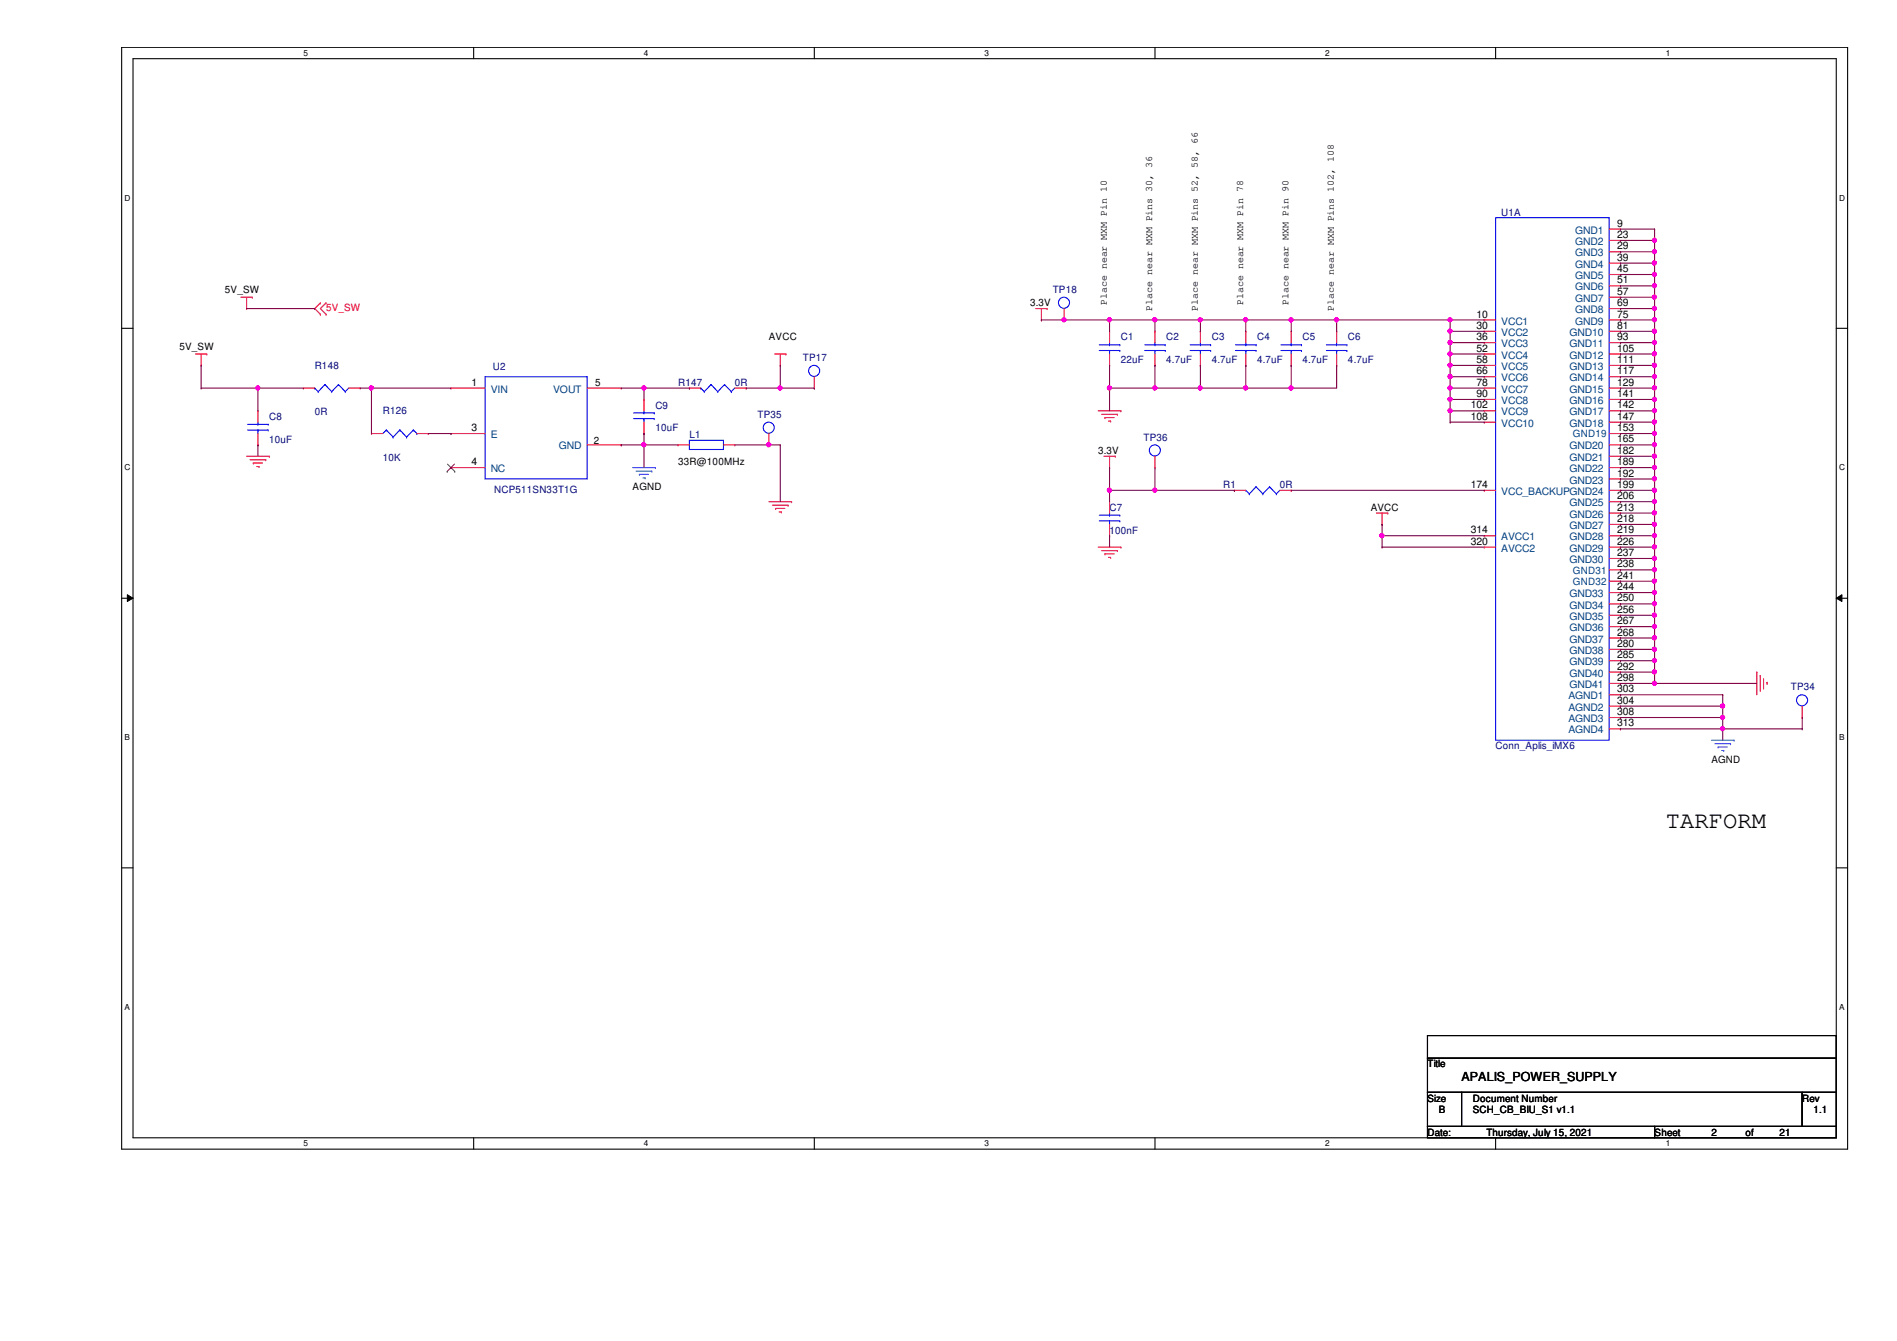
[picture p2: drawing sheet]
<svg xmlns="http://www.w3.org/2000/svg" width="297mm" height="210mm" viewBox="0 0 297 210" stroke-linecap="round" stroke-linejoin="round" font-family="sans-serif">
<defs><g id="words">
<text font-size="3.7" x="260.9" y="129.5">TARFORM</text>
<text font-size="1.9" x="228.9" y="169.2">APALIS_POWER_SUPPLY</text>
<g font-size="1.6" fill="#000080">
<text x="235.1" y="33.7">U1A</text>
<text x="164.8" y="45.8">TP18</text>
<text x="175.5" y="53.3">C1</text>
<text x="182.6" y="53.3">C2</text>
<text x="189.7" y="53.3">C3</text>
<text x="196.8" y="53.3">C4</text>
<text x="204" y="53.3">C5</text>
<text x="211.1" y="53.3">C6</text>
<text x="49.3" y="57.7">R148</text>
<text x="77.2" y="57.9">U2</text>
<text x="125.7" y="56.5">TP17</text>
<text x="175.5" y="56.9">22uF</text>
<text x="182.6" y="56.9">4.7uF</text>
<text x="189.7" y="56.9">4.7uF</text>
<text x="196.8" y="56.9">4.7uF</text>
<text x="204" y="56.9">4.7uF</text>
<text x="211.1" y="56.9">4.7uF</text>
<text x="42.2" y="65.7">C8</text>
<text x="49.3" y="65">0R</text>
<text x="59.9" y="64.9">R126</text>
<text x="102.6" y="64">C9</text>
<text x="106.2" y="60.4">R147</text>
<text x="115.1" y="60.4">0R</text>
<text x="118.6" y="65.4">TP35</text>
<text x="42.2" y="69.3">10uF</text>
<text x="102.6" y="67.5">10uF</text>
<text x="107.9" y="68.6">L1</text>
<text x="179.1" y="69">TP36</text>
<text x="59.9" y="72.1">10K</text>
<text x="77.4" y="77.1">NCP511SN33T1G</text>
<text x="191.5" y="76.4">R1</text>
<text x="200.4" y="76.4">0R</text>
<text x="173.7" y="80">C7</text>
<text x="173.7" y="83.5">100nF</text>
<text x="280.4" y="108.1">TP34</text>
<text x="234.2" y="117.3">Conn_Aplis_iMX6</text>
</g>
<g font-size="1.6">
<text x="253.2" y="35.5">9</text>
<text x="253.2" y="37.3">23</text>
<text x="253.2" y="39">29</text>
<text x="253.2" y="40.8">39</text>
<text x="35.2" y="45.8">5V_SW</text>
<text x="161.3" y="48">3.3V</text>
<text x="173.3" y="47.8" transform="rotate(-90 173.3 47.8)">Place near MXM Pin 10</text>
<text x="194.6" y="47.8" transform="rotate(-90 194.6 47.8)">Place near MXM Pin 78</text>
<text x="201.8" y="47.8" transform="rotate(-90 201.8 47.8)">Place near MXM Pin 90</text>
<text x="253.2" y="42.6">45</text>
<text x="253.2" y="44.4">51</text>
<text x="253.2" y="46.1">57</text>
<text x="253.2" y="47.9">69</text>
<text x="120.4" y="53.3">AVCC</text>
<text x="180.4" y="48.6" transform="rotate(-90 180.4 48.6)">Place near MXM Pins 30, 36</text>
<text x="187.5" y="48.6" transform="rotate(-90 187.5 48.6)">Place near MXM Pins 52, 58, 66</text>
<text x="208.9" y="48.6" transform="rotate(-90 208.9 48.6)">Place near MXM Pins 102, 108</text>
<text x="231.2" y="49.7">10</text>
<text x="231.2" y="51.5">30</text>
<text x="231.2" y="53.3">36</text>
<text x="253.2" y="49.7">75</text>
<text x="253.2" y="51.5">81</text>
<text x="253.2" y="53.3">93</text>
<text x="28.1" y="54.7">5V_SW</text>
<text x="231.2" y="55">52</text>
<text x="231.2" y="56.8">58</text>
<text x="231.2" y="58.6">66</text>
<text x="253.2" y="55">105</text>
<text x="253.2" y="56.8">111</text>
<text x="253.2" y="58.6">117</text>
<text x="73.8" y="60.4">1</text>
<text x="93.2" y="60.4">5</text>
<text x="230.3" y="63.9">102</text>
<text x="230.3" y="65.7">108</text>
<text x="231.2" y="60.4">78</text>
<text x="231.2" y="62.1">90</text>
<text x="253.2" y="60.4">129</text>
<text x="253.2" y="62.1">141</text>
<text x="253.2" y="63.9">142</text>
<text x="253.2" y="65.7">147</text>
<text x="73.8" y="67.5">3</text>
<text x="93" y="69.5">2</text>
<text x="172" y="71.1">3.3V</text>
<text x="253.2" y="67.5">153</text>
<text x="253.2" y="69.3">165</text>
<text x="253.2" y="71">182</text>
<text x="73.8" y="72.8">4</text>
<text x="99.1" y="76.7">AGND</text>
<text x="106.2" y="72.9">33R@100MHz</text>
<text x="230.3" y="76.4">174</text>
<text x="253.2" y="72.8">189</text>
<text x="253.2" y="74.6">192</text>
<text x="253.2" y="76.4">199</text>
<text x="214.6" y="80">AVCC</text>
<text x="230.3" y="83.5">314</text>
<text x="253.2" y="78.1">206</text>
<text x="253.2" y="79.9">213</text>
<text x="253.2" y="81.7">218</text>
<text x="253.2" y="83.5">219</text>
<text x="230.3" y="85.3">320</text>
<text x="253.2" y="85.3">226</text>
<text x="253.2" y="87">237</text>
<text x="253.2" y="88.8">238</text>
<text x="253.2" y="90.6">241</text>
<text x="253.2" y="92.4">244</text>
<text x="253.2" y="94.1">250</text>
<text x="253.2" y="95.9">256</text>
<text x="253.2" y="97.7">267</text>
<text x="253.2" y="99.5">268</text>
<text x="253.2" y="101.3">280</text>
<text x="253.2" y="103">285</text>
<text x="253.2" y="104.8">292</text>
<text x="253.2" y="106.6">298</text>
<text x="253.2" y="108.4">303</text>
<text x="253.2" y="110.2">304</text>
<text x="253.2" y="111.9">308</text>
<text x="253.2" y="113.7">313</text>
<text x="268" y="119.4">AGND</text>
<text x="223.5" y="167.1">Title</text>
<text x="223.5" y="172.4">Size</text>
<text x="230.6" y="172.4">Document Number</text>
<text x="282.2" y="172.4">Rev</text>
<text x="223.5" y="177.8">Date:</text>
<text x="225.3" y="174.2">B</text>
<text x="230.6" y="174.2">SCH_CB_BIU_S1 v1.1</text>
<text x="232.7" y="177.8">Thursday, July 15, 2021</text>
<text x="259.1" y="177.8">Sheet</text>
<text x="268" y="177.8">2</text>
<text x="273.3" y="177.8">of</text>
<text x="278.6" y="177.8">21</text>
<text x="284" y="174.2">1.1</text>
</g>
<g font-size="1.6" fill="#004080">
<text x="246.6" y="36.6">GND1</text>
<text x="246.6" y="38.4">GND2</text>
<text x="246.6" y="40.1">GND3</text>
<text x="246.6" y="41.9">GND4</text>
<text x="246.6" y="43.7">GND5</text>
<text x="246.6" y="45.5">GND6</text>
<text x="246.6" y="47.2">GND7</text>
<text x="235.1" y="50.8">VCC1</text>
<text x="235.1" y="52.6">VCC2</text>
<text x="245.7" y="52.6">GND10</text>
<text x="246.6" y="49">GND8</text>
<text x="246.6" y="50.8">GND9</text>
<text x="235.1" y="54.4">VCC3</text>
<text x="235.1" y="56.1">VCC4</text>
<text x="235.1" y="57.9">VCC5</text>
<text x="235.1" y="59.7">VCC6</text>
<text x="245.7" y="54.4">GND11</text>
<text x="245.7" y="56.1">GND12</text>
<text x="245.7" y="57.9">GND13</text>
<text x="245.7" y="59.7">GND14</text>
<text x="76.8" y="61.5">VIN</text>
<text x="86.6" y="61.5">VOUT</text>
<text x="235.1" y="61.5">VCC7</text>
<text x="235.1" y="63.2">VCC8</text>
<text x="235.1" y="65">VCC9</text>
<text x="245.7" y="61.5">GND15</text>
<text x="245.7" y="63.2">GND16</text>
<text x="245.7" y="65">GND17</text>
<text x="76.8" y="68.6">E</text>
<text x="87.5" y="70.4">GND</text>
<text x="235.1" y="66.8">VCC10</text>
<text x="245.7" y="66.8">GND18</text>
<text x="245.7" y="70.4">GND20</text>
<text x="246.3" y="68.4">GND19</text>
<text x="76.8" y="73.9">NC</text>
<text x="235.1" y="77.5">VCC_BACKUPGND24</text>
<text x="245.7" y="72.1">GND21</text>
<text x="245.7" y="73.9">GND22</text>
<text x="245.7" y="75.7">GND23</text>
<text x="245.7" y="79.2">GND25</text>
<text x="245.7" y="81">GND26</text>
<text x="245.7" y="82.8">GND27</text>
<text x="235.1" y="84.6">AVCC1</text>
<text x="235.1" y="86.4">AVCC2</text>
<text x="245.7" y="84.6">GND28</text>
<text x="245.7" y="86.4">GND29</text>
<text x="245.7" y="88.1">GND30</text>
<text x="246.3" y="89.9">GND31</text>
<text x="245.7" y="93.5">GND33</text>
<text x="245.7" y="95.2">GND34</text>
<text x="246.3" y="91.5">GND32</text>
<text x="245.7" y="97">GND35</text>
<text x="245.7" y="98.8">GND36</text>
<text x="245.7" y="100.6">GND37</text>
<text x="245.7" y="102.4">GND38</text>
<text x="245.7" y="104.1">GND39</text>
<text x="245.7" y="105.9">GND40</text>
<text x="245.7" y="107.7">GND41</text>
<text x="245.6" y="109.5">AGND1</text>
<text x="245.6" y="111.3">AGND2</text>
<text x="245.6" y="113">AGND3</text>
<text x="245.6" y="114.8">AGND4</text>
</g>
<text font-size="1.6" fill="#f00" x="51.1" y="48.7">5V_SW</text>
<g font-size="1.3">
<text x="47.5" y="8.7">5</text>
<text x="100.8" y="8.7">4</text>
<text x="154.2" y="8.7">3</text>
<text x="207.5" y="8.7">2</text>
<text x="260.9" y="8.7">1</text>
<text x="19.5" y="31.4">D</text>
<text x="288" y="31.4">D</text>
<text x="19.5" y="73.6">C</text>
<text x="288" y="73.6">C</text>
<text x="19.5" y="115.9">B</text>
<text x="288" y="115.9">B</text>
<text x="19.5" y="158.1">A</text>
<text x="288" y="158.1">A</text>
<text x="47.5" y="179.4">5</text>
<text x="100.8" y="179.4">4</text>
<text x="154.2" y="179.4">3</text>
<text x="207.5" y="179.4">2</text>
<text x="260.9" y="179.4">1</text>
</g>
</g></defs>
<path d="M19.1 7.4h270.2v172.5h-270.2zM20.8 9.2h266.7v168.9h-266.7z" fill="none" stroke="#000" stroke-width=".17"/>
<g fill="#fff">
<path d="M47.5 7.6h.7v1.4h-.7z"/>
<path d="M47.5 178.3h.7v1.4h-.7z"/>
</g>
<path d="M74.2 7.4v1.8M74.2 178.1v1.8" fill="none" stroke="#000" stroke-width=".17"/>
<g fill="#fff">
<path d="M100.8 7.6h.7v1.4h-.7z"/>
<path d="M100.8 178.3h.7v1.4h-.7z"/>
</g>
<path d="M127.5 7.4v1.8M127.5 178.1v1.8" fill="none" stroke="#000" stroke-width=".17"/>
<g fill="#fff">
<path d="M154.2 7.6h.7v1.4h-.7z"/>
<path d="M154.2 178.3h.7v1.4h-.7z"/>
</g>
<path d="M180.8 7.4v1.8M180.8 178.1v1.8" fill="none" stroke="#000" stroke-width=".17"/>
<g fill="#fff">
<path d="M207.5 7.6h.7v1.4h-.7z"/>
<path d="M207.5 178.3h.7v1.4h-.7z"/>
</g>
<path d="M234.2 7.4v1.8M234.2 178.1v1.8" fill="none" stroke="#000" stroke-width=".17"/>
<g fill="#fff">
<path d="M260.9 7.6h.6v1.4h-.6z"/>
<path d="M260.9 178.3h.6v1.4h-.6z"/>
<path d="M19.5 30.3h.9v1.4h-.9z"/>
<path d="M288 30.3h.9v1.4h-.9z"/>
<path d="M19.5 72.5h.9v1.4h-.9z"/>
<path d="M288 72.5h.9v1.4h-.9z"/>
</g>
<path d="M19.1 51.4h1.7M287.5 51.4h1.8" fill="none" stroke="#000" stroke-width=".17"/>
<g fill="#fff">
<path d="M19.5 114.7h.8v1.4h-.8z"/>
<path d="M288 114.7h.8v1.4h-.8z"/>
</g>
<path d="M19.1 93.6h1.7M287.5 93.6h1.8" fill="none" stroke="#000" stroke-width=".17"/>
<path d="M19.9 93.1l.9 .5-.9 .5zM287.5 93.6l.9-.5v1z" fill="#000"/>
<path d="M19.9 93.1l.9 .5-.9 .5zM287.5 93.6l.9-.5v1z" fill="none" stroke="#000" stroke-width=".16"/>
<g fill="#fff">
<path d="M19.5 156.9h.8v1.4h-.8z"/>
<path d="M288 156.9h.8v1.4h-.8z"/>
</g>
<path d="M19.1 135.8h1.7M287.5 135.8h1.8M223.5 162.1h64v3.6h-64zM223.5 165.6h64v5.4h-64zM223.5 171h5.4v5.3h-5.4zM223.5 176.3h35.6v1.8h-35.6zM228.9 171h53.3v5.3h-53.3zM259.1 176.3h28.4v1.8h-28.4zM282.2 171h5.3v5.3h-5.3z" fill="none" stroke="#000" stroke-width=".17"/>
<g fill="none" stroke="#f00" stroke-width=".17">
<path d="M252 35.9h1.7M252 37.6h1.7M252 39.4h1.7M253.7 35.9h.1M253.7 37.6h.1M253.7 39.4h.1M30.6 55.4h1.8M31.5 57.2h.1M31.5 55.4v1.8M32.4 55.4h.1M37.7 46.5h1.8M38.6 48.3h.1"/>
<path d="M38.6 46.5v1.8M39.5 46.5h.1M50.2 47.4h.1M50.2 49.2h.1M50.2 47.4l-.9 .9 .9 .9M51.1 49.2h.1M51.1 47.4h.1M51.1 47.4l-.9 .9 .9 .9M121.3 55.4h1.8M122.2 57.2h.1M122.2 55.4v1.8M123.1 55.4h.1"/>
<path d="M127.5 59v1.7M162.2 48.3h1.8M163.1 50.1h.1M163.1 48.3v1.8M164 48.3h.1M166.6 50.1h.1M166.6 48.3v1.8M173.7 51.9h.1M173.7 57.2h.1M173.7 51.9v1.7M173.7 55.4v1.8M180.8 51.9h.1"/>
<path d="M180.8 57.2h.1M180.8 51.9v1.7M180.8 55.4v1.8M188 51.9h.1M188 57.2h.1M188 51.9v1.7M188 55.4v1.8M195.1 51.9h.1M195.1 57.2h.1M195.1 51.9v1.7M195.1 55.4v1.8M202.2 51.9h.1"/>
<path d="M202.2 57.2h.1M202.2 51.9v1.7M202.2 55.4v1.8M209.3 51.9h.1M209.3 57.2h.1M209.3 51.9v1.7M209.3 55.4v1.8M232.4 50.1h.1M232.4 51.9h.1M232.4 53.6h.1M232.4 55.4h.1M232.4 57.2h.1"/>
<path d="M232.4 59h.1M232.4 55.4h1.8M232.4 50.1h1.8M232.4 51.9h1.8M232.4 53.6h1.8M232.4 57.2h1.8M232.4 59h1.8M252 48.3h1.7M252 55.4h1.7M252 46.5h1.7M252 50.1h1.7M252 51.9h1.7"/>
<path d="M252 53.6h1.7M252 57.2h1.7M252 59h1.7M252 41.2h1.7M252 43h1.7M252 44.7h1.7M253.7 41.2h.1M253.7 43h.1M253.7 44.7h.1M253.7 46.5h.1M253.7 48.3h.1M253.7 50.1h.1"/>
<path d="M253.7 51.9h.1M253.7 53.6h.1M253.7 55.4h.1M253.7 57.2h.1M253.7 59h.1M38.6 71.4h3.6M39.2 72h2.4M39.7 72.5h.1M39.7 72.5h1.4M40.2 73h.4M40.4 64.3h.1M40.4 69.6h.1"/>
<path d="M40.4 64.3v1.8M40.4 67.9v1.7M40.6 73h.1M41.6 72h.1M42.2 71.4h.1M47.5 60.7h.1M47.5 60.7h1.8M54.6 60.7h1.8M56.4 60.7h.1M58.2 67.9h.1M58.2 67.9h1.7M65.3 67.9h1.8"/>
<path d="M67.1 67.9h.1M70.6 60.7h.1M70.6 67.9h.1M70.6 73.2h.1M70.6 60.7h5.3M70.6 67.9h5.3M70.6 73.2h5.3M91.9 60.7h5.4M91.9 69.6h5.4M97.3 60.7h.1M97.3 69.6h.1M100.8 62.5h.1"/>
<path d="M100.8 67.9h.1M100.8 62.5v1.8M100.8 66.1v1.8M106.2 69.6h.1M106.2 69.6h1.8M108 60.7h.1M108 60.7h1.7M113.3 69.6h1.8M115.1 69.6h.1M115.1 60.7h1.7M116.8 60.7h.1M120.4 69.6h.1"/>
<path d="M120.4 78.5h3.6M120.4 67.9v1.7M120.9 79.1h2.5M121.5 79.6h.1M121.5 79.6h1.4M123.4 79.1h.1M124 78.5h.1M127.5 60.7h.1M172 64.3h3.5M172.5 64.9h2.5M172.8 71.4h1.8M173 65.4h.1"/>
<path d="M173 65.4h1.5M173.6 65.9h.3M173.7 73.2h.1M173.7 78.5h.1M173.7 71.4v1.8M173.7 78.5v1.8M173.9 65.9h.1M174.6 71.4h.1M175 64.9h.1M175.5 64.3h.1M180.8 73.2h.1M180.8 71.4v1.8"/>
<path d="M193.3 76.7h.1M193.3 76.7h1.8M200.4 76.7h1.8M202.2 76.7h.1M232.4 60.7h.1M232.4 62.5h.1M232.4 64.3h.1M232.4 66.1h.1M232.4 76.7h.1M232.4 64.3h1.8M232.4 60.7h1.8M232.4 62.5h1.8"/>
<path d="M232.4 66.1h1.8M232.4 76.7h1.8M252 64.3h1.7M252 71.4h1.7M252 78.5h1.7M252 60.7h1.7M252 67.9h1.7M252 73.2h1.7M252 69.6h1.7M252 62.5h1.7M252 66.1h1.7M252 76.7h1.7"/>
<path d="M252 75h1.7M253.7 60.7h.1M253.7 62.5h.1M253.7 64.3h.1M253.7 66.1h.1M253.7 67.9h.1M253.7 69.6h.1M253.7 71.4h.1M253.7 73.2h.1M253.7 75h.1M253.7 76.7h.1M253.7 78.5h.1"/>
<path d="M122 80.1h.3M122.3 80.1h.1M172 85.6h3.5M172.5 86.2h2.5M173 86.7h.1M173 86.7h1.5M173.6 87.2h.3M173.7 83.9h.1M173.7 82.1v1.8M173.9 87.2h.1M175 86.2h.1M175.5 85.6h.1"/>
<path d="M215.5 80.3h1.8M216.4 82.1h.1M216.4 80.3v1.8M217.3 80.3h.1M232.4 83.9h.1M232.4 85.6h.1M232.4 85.6h1.8M232.4 83.9h1.8M252 80.3h1.7M252 85.6h1.7M252 83.9h1.7M252 82.1h1.7"/>
<path d="M252 87.4h1.7M252 89.2h1.7M252 91h1.7M252 92.8h1.7M252 94.5h1.7M252 96.3h1.7M252 98.1h1.7M252 99.9h1.7M253.7 80.3h.1M253.7 82.1h.1M253.7 83.9h.1M253.7 85.6h.1"/>
<path d="M253.7 87.4h.1M253.7 89.2h.1M253.7 91h.1M253.7 92.8h.1M253.7 94.5h.1M253.7 96.3h.1M253.7 98.1h.1M253.7 99.9h.1M252 101.6h1.7M252 103.4h1.7M252 105.2h1.7M252 107h1.7"/>
<path d="M252 108.8h1.7M252 110.5h1.7M252 112.3h1.7M252 114.1h1.7M253.7 101.6h.1M253.7 103.4h.1M253.7 105.2h.1M253.7 107h.1M253.7 108.8h.1M253.7 110.5h.1M253.7 112.3h.1M253.7 114.1h.1"/>
<path d="M275.1 105.2h.1M275.1 105.2v3.6M275.6 105.7h.1M275.6 105.7v2.5M276.1 107.7h.1M276.1 106.3v1.4M276.7 106.8h.1M276.7 106.8v.3M282.2 112.3h.1M282.2 110.5v1.8"/>
</g>
<g fill="none" stroke="#0080ff" stroke-width=".17">
<path d="M99.1 73.2h3.5M99.6 73.7h2.5M100.1 74.3h.1M100.1 74.3h1.5M100.7 74.8h.3M101 74.8h.1M102.1 73.7h.1M102.6 73.2h.1M268 115.9h3.5M268.5 116.4h2.5M269 116.9h.1M269 116.9h1.5"/>
<path d="M269.6 117.5h.3M269.9 117.5h.1M271 116.4h.1M271.5 115.9h.1"/>
</g>
<g fill="none" stroke="#00f" stroke-width=".17">
<path d="M234.2 34.1h17.8v81.8h-17.8zM75.9 59h16v16h-16zM172.1 54.9h3.2M172.1 54h3.2M173.7 54h.1M173.7 54.9h.1M173.7 53.6v.4M173.7 54.9v.5M175.3 54.9h.1M175.3 54h.1M179.2 54.9h3.3M179.2 54h3.3"/>
<path d="M180.8 54h.1M180.8 54.9h.1M180.8 53.6v.4M180.8 54.9v.5M182.5 54.9h.1M182.5 54h.1M186.4 54.9h3.2M186.4 54h3.2M188 54h.1M188 54.9h.1M188 53.6v.4M188 54.9v.5"/>
<path d="M189.6 54.9h.1M189.6 54h.1M193.5 54.9h3.2M193.5 54h3.2M195.1 54h.1M195.1 54.9h.1M195.1 53.6v.4M195.1 54.9v.5M196.7 54.9h.1M196.7 54h.1M200.6 54.9h3.2M200.6 54h3.2"/>
<path d="M202.2 54h.1M202.2 54.9h.1M202.2 53.6v.4M202.2 54.9v.5M203.8 54.9h.1M203.8 54h.1M207.7 54.9h3.2M207.7 54h3.2M209.3 54h.1M209.3 54.9h.1M209.3 53.6v.4M209.3 54.9v.5"/>
<path d="M210.9 54.9h.1M210.9 54h.1M38.8 67.3h3.2M38.8 66.4h3.2M40.4 66.4h.1M40.4 67.3h.1M40.4 66.1v.3M40.4 67.3v.6M42 67.3h.1M42 66.4h.1M49.3 60.7h.1M49.3 60.7l.5 .6"/>
<path d="M49.8 61.3h.1M50.9 60.2h.1M50.9 60.2l1 1.1M50.9 60.2l-1.1 1.1M51.9 61.3h.1M53 60.2h.1M53 60.2l1.1 1.1M53 60.2l-1.1 1.1M54.1 61.3h.1M54.6 60.7l-.5 .6M60.5 67.3h.1M60.5 67.3l-.6 .6"/>
<path d="M60.5 67.3l1.1 1.1M61.6 68.4h.1M62.6 67.3h.1M62.6 67.3l-1 1.1M62.6 67.3l1.1 1.1M63.7 68.4h.1M64.7 67.3h.1M64.7 67.3l-1 1.1M64.7 67.3l.6 .6M65.3 67.9h.1M99.2 65.5h3.2M99.2 64.6h3.2"/>
<path d="M100.8 64.6h.1M100.8 65.5h.1M100.8 64.3v.3M100.8 65.5v.6M102.4 65.5h.1M102.4 64.6h.1M108 68.9h5.3v1.5h-5.3zM109.7 60.7h.1M109.7 60.7l.6 .6M110.3 61.3h.1M111.3 60.2h.1M111.3 60.2l1.1 1.1"/>
<path d="M111.3 60.2l-1 1.1M112.4 61.3h.1M113.5 60.2h.1M113.5 60.2l1 1.1M113.5 60.2l-1.1 1.1M114.5 61.3h.1M115.1 60.7l-.6 .6M195.1 76.7h.1M195.1 76.7l.5 .6M195.6 77.3h.1M196.7 76.2h.1M196.7 76.2l1 1.1"/>
<path d="M196.7 76.2l-1.1 1.1M197.7 77.3h.1M198.8 76.2h.1M198.8 76.2l1.1 1.1M198.8 76.2l-1.1 1.1M199.9 77.3h.1M200.4 76.7l-.5 .6M172.1 81.5h3.2M172.1 80.6h3.2M173.7 80.6h.1M173.7 81.5h.1M173.7 80.3v.3"/>
<path d="M173.7 81.5v.6M175.3 81.5h.1M175.3 80.6h.1"/>
<circle cx="127.5" cy="58.1" r=".87"/>
<circle cx="166.6" cy="47.4" r=".87"/>
<circle cx="120.4" cy="66.9" r=".87"/>
<circle cx="180.8" cy="70.5" r=".87"/>
<circle cx="282.2" cy="109.6" r=".87"/>
</g>
<path d="M70 73.8h.1M70.1 72.6l1.1 1.2M71.2 72.6l-1.2 1.2M71.2 73.8h.1" fill="none" stroke="#804000" stroke-width=".16"/>
<path d="M163.1 50.1h.1M163.1 50.1h3.5" fill="none" stroke="#800040" stroke-width=".17"/>
<circle cx="166.6" cy="50.1" r=".32" fill="#f0f"/>
<circle cx="166.6" cy="50.1" r=".32" fill="none" stroke="#f0f" stroke-width=".17"/>
<path d="M173.7 50.1h.1M173.7 50.1v1.8M173.7 50.1h7.1" fill="none" stroke="#800040" stroke-width=".17"/>
<circle cx="180.8" cy="50.1" r=".32" fill="#f0f"/>
<circle cx="180.8" cy="50.1" r=".32" fill="none" stroke="#f0f" stroke-width=".17"/>
<circle cx="173.7" cy="50.1" r=".32" fill="#f0f"/>
<circle cx="173.7" cy="50.1" r=".32" fill="none" stroke="#f0f" stroke-width=".17"/>
<path d="M180.8 50.1h.1M180.8 50.1v1.8M180.8 50.1h14.3M188 50.1h.1M188 50.1v1.8" fill="none" stroke="#800040" stroke-width=".17"/>
<circle cx="195" cy="50.1" r=".32" fill="#f0f"/>
<circle cx="195" cy="50.1" r=".32" fill="none" stroke="#f0f" stroke-width=".17"/>
<circle cx="187.9" cy="50.1" r=".32" fill="#f0f"/>
<circle cx="187.9" cy="50.1" r=".32" fill="none" stroke="#f0f" stroke-width=".17"/>
<path d="M195.1 50.1h.1M195.1 50.1v1.8M195.1 50.1h14.2M202.2 50.1h.1M202.2 50.1v1.8" fill="none" stroke="#800040" stroke-width=".17"/>
<circle cx="202.2" cy="50.1" r=".32" fill="#f0f"/>
<circle cx="202.2" cy="50.1" r=".32" fill="none" stroke="#f0f" stroke-width=".17"/>
<path d="M209.3 50.1h.1M209.3 50.1v1.8M209.3 50.1h17.8" fill="none" stroke="#800040" stroke-width=".17"/>
<circle cx="227.1" cy="50.1" r=".32" fill="#f0f"/>
<circle cx="227.1" cy="50.1" r=".32" fill="none" stroke="#f0f" stroke-width=".17"/>
<circle cx="209.3" cy="50.1" r=".32" fill="#f0f"/>
<circle cx="209.3" cy="50.1" r=".32" fill="none" stroke="#f0f" stroke-width=".17"/>
<path d="M173.7 57.2h.1M173.7 57.2v3.5" fill="none" stroke="#800040" stroke-width=".17"/>
<circle cx="173.7" cy="60.7" r=".32" fill="#f0f"/>
<circle cx="173.7" cy="60.7" r=".32" fill="none" stroke="#f0f" stroke-width=".17"/>
<path d="M195.1 57.2h.1M195.1 57.2v3.5M202.2 57.2h.1M202.2 57.2v3.5M209.3 57.2h.1M209.3 57.2v3.5h-14.2M173.7 60.7h.1M173.7 60.7h7.1M195.1 60.7h.1M202.2 60.7h.1" fill="none" stroke="#800040" stroke-width=".17"/>
<circle cx="202.2" cy="60.7" r=".32" fill="#f0f"/>
<circle cx="202.2" cy="60.7" r=".32" fill="none" stroke="#f0f" stroke-width=".17"/>
<path d="M188 57.2h.1M188 57.2v3.5M188 60.7h.1M188 60.7h7.1" fill="none" stroke="#800040" stroke-width=".17"/>
<circle cx="195" cy="60.7" r=".32" fill="#f0f"/>
<circle cx="195" cy="60.7" r=".32" fill="none" stroke="#f0f" stroke-width=".17"/>
<circle cx="187.9" cy="60.7" r=".32" fill="#f0f"/>
<circle cx="187.9" cy="60.7" r=".32" fill="none" stroke="#f0f" stroke-width=".17"/>
<path d="M180.8 57.2h.1M180.8 57.2v3.5M180.8 60.7h.1M180.8 60.7h7.2" fill="none" stroke="#800040" stroke-width=".17"/>
<circle cx="180.8" cy="60.7" r=".32" fill="#f0f"/>
<circle cx="180.8" cy="60.7" r=".32" fill="none" stroke="#f0f" stroke-width=".17"/>
<path d="M227.1 50.1h.1M227.1 51.9h.1M227.1 50.1v3.5M227.1 50.1h5.3M227.1 51.9h5.3M173.7 60.7h.1M173.7 60.7v3.6M227.1 66.1h.1M227.1 66.1h5.3" fill="none" stroke="#800040" stroke-width=".17"/>
<circle cx="227.1" cy="53.6" r=".32" fill="#f0f"/>
<circle cx="227.1" cy="53.6" r=".32" fill="none" stroke="#f0f" stroke-width=".17"/>
<circle cx="227.1" cy="51.8" r=".32" fill="#f0f"/>
<circle cx="227.1" cy="51.8" r=".32" fill="none" stroke="#f0f" stroke-width=".17"/>
<path d="M227.1 53.6h.1M227.1 55.4h.1M227.1 53.6h5.3M227.1 53.6v1.8M227.1 55.4h5.3" fill="none" stroke="#800040" stroke-width=".17"/>
<circle cx="227.1" cy="55.4" r=".32" fill="#f0f"/>
<circle cx="227.1" cy="55.4" r=".32" fill="none" stroke="#f0f" stroke-width=".17"/>
<path d="M227.1 55.4h.1M227.1 57.2h.1M227.1 55.4v3.6M227.1 57.2h5.3" fill="none" stroke="#800040" stroke-width=".17"/>
<circle cx="227.1" cy="58.9" r=".32" fill="#f0f"/>
<circle cx="227.1" cy="58.9" r=".32" fill="none" stroke="#f0f" stroke-width=".17"/>
<circle cx="227.1" cy="57.2" r=".32" fill="#f0f"/>
<circle cx="227.1" cy="57.2" r=".32" fill="none" stroke="#f0f" stroke-width=".17"/>
<path d="M227.1 59h.1M227.1 59h5.3M227.1 59v3.5M227.1 60.7h.1M227.1 60.7h5.3" fill="none" stroke="#800040" stroke-width=".17"/>
<circle cx="227.1" cy="60.7" r=".32" fill="#f0f"/>
<circle cx="227.1" cy="60.7" r=".32" fill="none" stroke="#f0f" stroke-width=".17"/>
<path d="M227.1 62.5h.1M227.1 62.5h5.3M227.1 62.5v1.8" fill="none" stroke="#800040" stroke-width=".17"/>
<circle cx="227.1" cy="62.5" r=".32" fill="#f0f"/>
<circle cx="227.1" cy="62.5" r=".32" fill="none" stroke="#f0f" stroke-width=".17"/>
<path d="M227.1 64.3h.1M227.1 64.3h5.3M227.1 64.3v1.8" fill="none" stroke="#800040" stroke-width=".17"/>
<circle cx="227.1" cy="64.3" r=".32" fill="#f0f"/>
<circle cx="227.1" cy="64.3" r=".32" fill="none" stroke="#f0f" stroke-width=".17"/>
<path d="M216.4 85.6h.1M216.4 82.1h.1M216.4 83.9h.1M216.4 85.6h16M216.4 82.1v1.8M216.4 83.9h16" fill="none" stroke="#800040" stroke-width=".17"/>
<circle cx="216.4" cy="83.8" r=".32" fill="#f0f"/>
<circle cx="216.4" cy="83.8" r=".32" fill="none" stroke="#f0f" stroke-width=".17"/>
<path d="M216.4 83.9h.1M216.4 83.9v1.7M253.7 108.8h.1M253.7 110.5h.1M253.7 108.8h16M269.7 108.8h.1M269.7 108.8v1.7h-16" fill="none" stroke="#800040" stroke-width=".17"/>
<circle cx="269.7" cy="110.5" r=".32" fill="#f0f"/>
<circle cx="269.7" cy="110.5" r=".32" fill="none" stroke="#f0f" stroke-width=".17"/>
<path d="M253.7 112.3h.1M269.7 110.5h.1M269.7 110.5v1.8h-16" fill="none" stroke="#800040" stroke-width=".17"/>
<circle cx="269.7" cy="112.3" r=".32" fill="#f0f"/>
<circle cx="269.7" cy="112.3" r=".32" fill="none" stroke="#f0f" stroke-width=".17"/>
<path d="M253.7 114.1h.1M269.7 112.3h.1M269.7 112.3v1.8h-16" fill="none" stroke="#800040" stroke-width=".17"/>
<circle cx="269.7" cy="114.1" r=".32" fill="#f0f"/>
<circle cx="269.7" cy="114.1" r=".32" fill="none" stroke="#f0f" stroke-width=".17"/>
<path d="M253.7 35.9h.1M253.7 35.9h5.4M259.1 35.9h.1M259.1 35.9v1.7M253.7 107h.1M253.7 107h5.4M269.7 114.1h.1M269.7 114.1v1.8" fill="none" stroke="#800040" stroke-width=".17"/>
<circle cx="259.1" cy="106.9" r=".32" fill="#f0f"/>
<circle cx="259.1" cy="106.9" r=".32" fill="none" stroke="#f0f" stroke-width=".17"/>
<path d="M253.7 105.2h.1M253.7 105.2h5.4" fill="none" stroke="#800040" stroke-width=".17"/>
<circle cx="259.1" cy="105.2" r=".32" fill="#f0f"/>
<circle cx="259.1" cy="105.2" r=".32" fill="none" stroke="#f0f" stroke-width=".17"/>
<path d="M253.7 103.4h.1M253.7 103.4h5.4M259.1 105.2h.1M259.1 105.2v1.8" fill="none" stroke="#800040" stroke-width=".17"/>
<circle cx="259.1" cy="103.4" r=".32" fill="#f0f"/>
<circle cx="259.1" cy="103.4" r=".32" fill="none" stroke="#f0f" stroke-width=".17"/>
<path d="M253.7 101.6h.1M253.7 101.6h5.4M259.1 103.4h.1M259.1 103.4v1.8" fill="none" stroke="#800040" stroke-width=".17"/>
<circle cx="259.1" cy="101.6" r=".32" fill="#f0f"/>
<circle cx="259.1" cy="101.6" r=".32" fill="none" stroke="#f0f" stroke-width=".17"/>
<path d="M253.7 99.9h.1M253.7 99.9h5.4M259.1 101.6h.1M259.1 101.6v1.8" fill="none" stroke="#800040" stroke-width=".17"/>
<circle cx="259.1" cy="99.8" r=".32" fill="#f0f"/>
<circle cx="259.1" cy="99.8" r=".32" fill="none" stroke="#f0f" stroke-width=".17"/>
<path d="M253.7 98.1h.1M253.7 98.1h5.4M259.1 99.9h.1M259.1 99.9v1.7" fill="none" stroke="#800040" stroke-width=".17"/>
<circle cx="259.1" cy="98.1" r=".32" fill="#f0f"/>
<circle cx="259.1" cy="98.1" r=".32" fill="none" stroke="#f0f" stroke-width=".17"/>
<path d="M253.7 96.3h.1M253.7 94.5h.1M253.7 96.3h5.4M253.7 94.5h5.4M259.1 98.1h.1M259.1 96.3h.1M259.1 94.5h.1M259.1 94.5v5.4" fill="none" stroke="#800040" stroke-width=".17"/>
<circle cx="259.1" cy="96.3" r=".32" fill="#f0f"/>
<circle cx="259.1" cy="96.3" r=".32" fill="none" stroke="#f0f" stroke-width=".17"/>
<circle cx="259.1" cy="94.5" r=".32" fill="#f0f"/>
<circle cx="259.1" cy="94.5" r=".32" fill="none" stroke="#f0f" stroke-width=".17"/>
<path d="M253.7 92.8h.1M253.7 92.8h5.4" fill="none" stroke="#800040" stroke-width=".17"/>
<circle cx="259.1" cy="92.7" r=".32" fill="#f0f"/>
<circle cx="259.1" cy="92.7" r=".32" fill="none" stroke="#f0f" stroke-width=".17"/>
<path d="M253.7 91h.1M253.7 91h5.4M259.1 92.8h.1M259.1 92.8v1.7" fill="none" stroke="#800040" stroke-width=".17"/>
<circle cx="259.1" cy="90.9" r=".32" fill="#f0f"/>
<circle cx="259.1" cy="90.9" r=".32" fill="none" stroke="#f0f" stroke-width=".17"/>
<path d="M253.7 89.2h.1M253.7 89.2h5.4M259.1 91h.1M259.1 91v1.8" fill="none" stroke="#800040" stroke-width=".17"/>
<circle cx="259.1" cy="89.2" r=".32" fill="#f0f"/>
<circle cx="259.1" cy="89.2" r=".32" fill="none" stroke="#f0f" stroke-width=".17"/>
<path d="M253.7 87.4h.1M253.7 87.4h5.4M259.1 89.2h.1M259.1 89.2v1.8" fill="none" stroke="#800040" stroke-width=".17"/>
<circle cx="259.1" cy="87.4" r=".32" fill="#f0f"/>
<circle cx="259.1" cy="87.4" r=".32" fill="none" stroke="#f0f" stroke-width=".17"/>
<path d="M253.7 85.6h.1M253.7 85.6h5.4M259.1 87.4h.1M259.1 87.4v1.8" fill="none" stroke="#800040" stroke-width=".17"/>
<circle cx="259.1" cy="85.6" r=".32" fill="#f0f"/>
<circle cx="259.1" cy="85.6" r=".32" fill="none" stroke="#f0f" stroke-width=".17"/>
<path d="M253.7 83.9h.1M253.7 83.9h5.4M259.1 85.6h.1M259.1 85.6v1.8" fill="none" stroke="#800040" stroke-width=".17"/>
<circle cx="259.1" cy="83.8" r=".32" fill="#f0f"/>
<circle cx="259.1" cy="83.8" r=".32" fill="none" stroke="#f0f" stroke-width=".17"/>
<path d="M253.7 82.1h.1M253.7 82.1h5.4M259.1 83.9h.1M259.1 83.9v1.7" fill="none" stroke="#800040" stroke-width=".17"/>
<circle cx="259.1" cy="82.1" r=".32" fill="#f0f"/>
<circle cx="259.1" cy="82.1" r=".32" fill="none" stroke="#f0f" stroke-width=".17"/>
<path d="M253.7 80.3h.1M253.7 80.3h5.4M259.1 82.1h.1M259.1 82.1v1.8" fill="none" stroke="#800040" stroke-width=".17"/>
<circle cx="259.1" cy="80.3" r=".32" fill="#f0f"/>
<circle cx="259.1" cy="80.3" r=".32" fill="none" stroke="#f0f" stroke-width=".17"/>
<path d="M253.7 78.5h.1M253.7 78.5h5.4M259.1 80.3h.1M259.1 80.3v1.8" fill="none" stroke="#800040" stroke-width=".17"/>
<circle cx="259.1" cy="78.5" r=".32" fill="#f0f"/>
<circle cx="259.1" cy="78.5" r=".32" fill="none" stroke="#f0f" stroke-width=".17"/>
<path d="M253.7 76.7h.1M253.7 76.7h5.4M259.1 78.5h.1M259.1 78.5v1.8" fill="none" stroke="#800040" stroke-width=".17"/>
<circle cx="259.1" cy="76.7" r=".32" fill="#f0f"/>
<circle cx="259.1" cy="76.7" r=".32" fill="none" stroke="#f0f" stroke-width=".17"/>
<path d="M253.7 75h.1M253.7 75h5.4M259.1 76.7h.1M259.1 76.7v1.8" fill="none" stroke="#800040" stroke-width=".17"/>
<circle cx="259.1" cy="74.9" r=".32" fill="#f0f"/>
<circle cx="259.1" cy="74.9" r=".32" fill="none" stroke="#f0f" stroke-width=".17"/>
<path d="M253.7 73.2h.1M253.7 73.2h5.4M259.1 75h.1M259.1 75v1.7" fill="none" stroke="#800040" stroke-width=".17"/>
<circle cx="259.1" cy="73.2" r=".32" fill="#f0f"/>
<circle cx="259.1" cy="73.2" r=".32" fill="none" stroke="#f0f" stroke-width=".17"/>
<path d="M253.7 71.4h.1M253.7 71.4h5.4M259.1 73.2h.1M259.1 73.2v1.8" fill="none" stroke="#800040" stroke-width=".17"/>
<circle cx="259.1" cy="71.4" r=".32" fill="#f0f"/>
<circle cx="259.1" cy="71.4" r=".32" fill="none" stroke="#f0f" stroke-width=".17"/>
<path d="M253.7 69.6h.1M253.7 69.6h5.4M259.1 71.4h.1M259.1 71.4v1.8" fill="none" stroke="#800040" stroke-width=".17"/>
<circle cx="259.1" cy="69.6" r=".32" fill="#f0f"/>
<circle cx="259.1" cy="69.6" r=".32" fill="none" stroke="#f0f" stroke-width=".17"/>
<path d="M253.7 67.9h.1M253.7 67.9h5.4M259.1 69.6h.1M259.1 69.6v1.8" fill="none" stroke="#800040" stroke-width=".17"/>
<circle cx="259.1" cy="67.8" r=".32" fill="#f0f"/>
<circle cx="259.1" cy="67.8" r=".32" fill="none" stroke="#f0f" stroke-width=".17"/>
<path d="M253.7 66.1h.1M253.7 66.1h5.4M259.1 67.9h.1M259.1 67.9v1.7" fill="none" stroke="#800040" stroke-width=".17"/>
<circle cx="259.1" cy="66.1" r=".32" fill="#f0f"/>
<circle cx="259.1" cy="66.1" r=".32" fill="none" stroke="#f0f" stroke-width=".17"/>
<path d="M253.7 64.3h.1M253.7 64.3h5.4M259.1 66.1h.1M259.1 66.1v1.8" fill="none" stroke="#800040" stroke-width=".17"/>
<circle cx="259.1" cy="64.3" r=".32" fill="#f0f"/>
<circle cx="259.1" cy="64.3" r=".32" fill="none" stroke="#f0f" stroke-width=".17"/>
<path d="M253.7 62.5h.1M253.7 62.5h5.4M259.1 64.3h.1M259.1 64.3v1.8" fill="none" stroke="#800040" stroke-width=".17"/>
<circle cx="259.1" cy="62.5" r=".32" fill="#f0f"/>
<circle cx="259.1" cy="62.5" r=".32" fill="none" stroke="#f0f" stroke-width=".17"/>
<path d="M253.7 60.7h.1M253.7 60.7h5.4M259.1 62.5h.1M259.1 62.5v1.8" fill="none" stroke="#800040" stroke-width=".17"/>
<circle cx="259.1" cy="60.7" r=".32" fill="#f0f"/>
<circle cx="259.1" cy="60.7" r=".32" fill="none" stroke="#f0f" stroke-width=".17"/>
<path d="M253.7 59h.1M253.7 59h5.4M259.1 60.7h.1M259.1 60.7v1.8" fill="none" stroke="#800040" stroke-width=".17"/>
<circle cx="259.1" cy="58.9" r=".32" fill="#f0f"/>
<circle cx="259.1" cy="58.9" r=".32" fill="none" stroke="#f0f" stroke-width=".17"/>
<path d="M253.7 57.2h.1M253.7 57.2h5.4M259.1 59h.1M259.1 59v1.7" fill="none" stroke="#800040" stroke-width=".17"/>
<circle cx="259.1" cy="57.2" r=".32" fill="#f0f"/>
<circle cx="259.1" cy="57.2" r=".32" fill="none" stroke="#f0f" stroke-width=".17"/>
<path d="M253.7 55.4h.1M253.7 55.4h5.4M259.1 57.2h.1M259.1 57.2v1.8" fill="none" stroke="#800040" stroke-width=".17"/>
<circle cx="259.1" cy="55.4" r=".32" fill="#f0f"/>
<circle cx="259.1" cy="55.4" r=".32" fill="none" stroke="#f0f" stroke-width=".17"/>
<path d="M253.7 53.6h.1M253.7 51.9h.1M253.7 53.6h5.4M253.7 51.9h5.4M259.1 55.4h.1M259.1 53.6h.1M259.1 51.9h.1M259.1 51.9v5.3" fill="none" stroke="#800040" stroke-width=".17"/>
<circle cx="259.1" cy="53.6" r=".32" fill="#f0f"/>
<circle cx="259.1" cy="53.6" r=".32" fill="none" stroke="#f0f" stroke-width=".17"/>
<circle cx="259.1" cy="51.8" r=".32" fill="#f0f"/>
<circle cx="259.1" cy="51.8" r=".32" fill="none" stroke="#f0f" stroke-width=".17"/>
<path d="M253.7 50.1h.1M253.7 50.1h5.4" fill="none" stroke="#800040" stroke-width=".17"/>
<circle cx="259.1" cy="50.1" r=".32" fill="#f0f"/>
<circle cx="259.1" cy="50.1" r=".32" fill="none" stroke="#f0f" stroke-width=".17"/>
<path d="M253.7 48.3h.1M253.7 48.3h5.4M259.1 50.1h.1M259.1 50.1v1.8" fill="none" stroke="#800040" stroke-width=".17"/>
<circle cx="259.1" cy="48.3" r=".32" fill="#f0f"/>
<circle cx="259.1" cy="48.3" r=".32" fill="none" stroke="#f0f" stroke-width=".17"/>
<path d="M253.7 46.5h.1M253.7 46.5h5.4M259.1 48.3h.1M259.1 48.3v1.8" fill="none" stroke="#800040" stroke-width=".17"/>
<circle cx="259.1" cy="46.5" r=".32" fill="#f0f"/>
<circle cx="259.1" cy="46.5" r=".32" fill="none" stroke="#f0f" stroke-width=".17"/>
<path d="M253.7 44.7h.1M253.7 44.7h5.4M259.1 46.5h.1M259.1 46.5v1.8" fill="none" stroke="#800040" stroke-width=".17"/>
<circle cx="259.1" cy="44.7" r=".32" fill="#f0f"/>
<circle cx="259.1" cy="44.7" r=".32" fill="none" stroke="#f0f" stroke-width=".17"/>
<path d="M253.7 43h.1M253.7 43h5.4M259.1 44.7h.1M259.1 44.7v1.8" fill="none" stroke="#800040" stroke-width=".17"/>
<circle cx="259.1" cy="42.9" r=".32" fill="#f0f"/>
<circle cx="259.1" cy="42.9" r=".32" fill="none" stroke="#f0f" stroke-width=".17"/>
<path d="M253.7 41.2h.1M253.7 41.2h5.4M259.1 43h.1M259.1 43v1.7" fill="none" stroke="#800040" stroke-width=".17"/>
<circle cx="259.1" cy="41.2" r=".32" fill="#f0f"/>
<circle cx="259.1" cy="41.2" r=".32" fill="none" stroke="#f0f" stroke-width=".17"/>
<path d="M253.7 39.4h.1M253.7 39.4h5.4M259.1 41.2h.1M259.1 41.2v1.8" fill="none" stroke="#800040" stroke-width=".17"/>
<circle cx="259.1" cy="39.4" r=".32" fill="#f0f"/>
<circle cx="259.1" cy="39.4" r=".32" fill="none" stroke="#f0f" stroke-width=".17"/>
<path d="M253.7 37.6h.1M253.7 37.6h5.4M259.1 39.4h.1M259.1 39.4v1.8" fill="none" stroke="#800040" stroke-width=".17"/>
<circle cx="259.1" cy="37.6" r=".32" fill="#f0f"/>
<circle cx="259.1" cy="37.6" r=".32" fill="none" stroke="#f0f" stroke-width=".17"/>
<path d="M259.1 37.6h.1M259.1 37.6v1.8M173.7 73.2h.1M173.7 73.2v3.5h7.1M180.8 76.7h.1M259.1 107h.1M259.1 107h16" fill="none" stroke="#800040" stroke-width=".17"/>
<circle cx="173.7" cy="76.7" r=".32" fill="#f0f"/>
<circle cx="173.7" cy="76.7" r=".32" fill="none" stroke="#f0f" stroke-width=".17"/>
<path d="M40.4 69.6h.1M40.4 69.6v1.8M97.3 69.6h.1M100.8 67.9h.1M100.8 67.9v1.7h-3.5M173.7 76.7h.1M173.7 76.7v1.8M173.7 83.9h.1M173.7 83.9v1.7" fill="none" stroke="#800040" stroke-width=".17"/>
<circle cx="100.8" cy="69.6" r=".32" fill="#f0f"/>
<circle cx="100.8" cy="69.6" r=".32" fill="none" stroke="#f0f" stroke-width=".17"/>
<path d="M166.6 50.1h.1M166.6 50.1h7.1M58.2 60.7h.1M58.2 60.7v7.2M100.8 69.6h.1M100.8 69.6h5.4M100.8 69.6v3.6M115.1 69.6h5.3M120.4 69.6h.1M122.2 69.6h.1M122.2 69.6v8.9" fill="none" stroke="#800040" stroke-width=".17"/>
<circle cx="58.1" cy="60.7" r=".32" fill="#f0f"/>
<circle cx="58.1" cy="60.7" r=".32" fill="none" stroke="#f0f" stroke-width=".17"/>
<path d="M58.2 60.7h.1M58.2 60.7h12.4M67.1 67.9h3.5M70.6 67.9h.1M120.4 69.6h.1M120.4 69.6h1.8M202.2 76.7h.1M202.2 76.7h30.2M269.7 114.1h.1M269.7 114.1h12.5M282.2 114.1h.1M282.2 112.3v1.8" fill="none" stroke="#800040" stroke-width=".17"/>
<circle cx="120.4" cy="69.6" r=".32" fill="#f0f"/>
<circle cx="120.4" cy="69.6" r=".32" fill="none" stroke="#f0f" stroke-width=".17"/>
<path d="M180.8 76.7h.1M180.8 73.2v3.5" fill="none" stroke="#800040" stroke-width=".17"/>
<circle cx="180.8" cy="76.7" r=".32" fill="#f0f"/>
<circle cx="180.8" cy="76.7" r=".32" fill="none" stroke="#f0f" stroke-width=".17"/>
<path d="M56.4 60.7h1.8M58.2 60.7h.1M116.8 60.7h.1M116.8 60.7h5.4M180.8 76.7h12.5M193.3 76.7h.1" fill="none" stroke="#800040" stroke-width=".17"/>
<circle cx="122.1" cy="60.7" r=".32" fill="#f0f"/>
<circle cx="122.1" cy="60.7" r=".32" fill="none" stroke="#f0f" stroke-width=".17"/>
<path d="M97.3 60.7h10.7M100.8 60.7h.1M100.8 60.7v1.8M108 60.7h.1M122.2 60.7h5.3M127.5 60.7h.1" fill="none" stroke="#800040" stroke-width=".17"/>
<circle cx="100.8" cy="60.7" r=".32" fill="#f0f"/>
<circle cx="100.8" cy="60.7" r=".32" fill="none" stroke="#f0f" stroke-width=".17"/>
<path d="M31.5 57.2v3.5M38.6 48.3h10.7M49.3 48.3h.1M122.2 57.2v3.5M31.5 60.7h.1M31.5 60.7h8.9M40.4 60.7h.1M40.4 60.7v3.6M122.2 60.7h.1" fill="none" stroke="#800040" stroke-width=".17"/>
<circle cx="40.4" cy="60.7" r=".32" fill="#f0f"/>
<circle cx="40.4" cy="60.7" r=".32" fill="none" stroke="#f0f" stroke-width=".17"/>
<path d="M40.4 60.7h.1M40.4 60.7h7.1" fill="none" stroke="#800040" stroke-width=".17"/>
<circle cx="166.6" cy="50.1" r=".32" fill="#f0f"/>
<circle cx="166.6" cy="50.1" r=".32" fill="none" stroke="#f0f" stroke-width=".17"/>
<circle cx="180.8" cy="50.1" r=".32" fill="#f0f"/>
<circle cx="180.8" cy="50.1" r=".32" fill="none" stroke="#f0f" stroke-width=".17"/>
<circle cx="173.7" cy="50.1" r=".32" fill="#f0f"/>
<circle cx="173.7" cy="50.1" r=".32" fill="none" stroke="#f0f" stroke-width=".17"/>
<circle cx="195" cy="50.1" r=".32" fill="#f0f"/>
<circle cx="195" cy="50.1" r=".32" fill="none" stroke="#f0f" stroke-width=".17"/>
<circle cx="187.9" cy="50.1" r=".32" fill="#f0f"/>
<circle cx="187.9" cy="50.1" r=".32" fill="none" stroke="#f0f" stroke-width=".17"/>
<circle cx="202.2" cy="50.1" r=".32" fill="#f0f"/>
<circle cx="202.2" cy="50.1" r=".32" fill="none" stroke="#f0f" stroke-width=".17"/>
<circle cx="227.1" cy="50.1" r=".32" fill="#f0f"/>
<circle cx="227.1" cy="50.1" r=".32" fill="none" stroke="#f0f" stroke-width=".17"/>
<circle cx="209.3" cy="50.1" r=".32" fill="#f0f"/>
<circle cx="209.3" cy="50.1" r=".32" fill="none" stroke="#f0f" stroke-width=".17"/>
<circle cx="173.7" cy="60.7" r=".32" fill="#f0f"/>
<circle cx="173.7" cy="60.7" r=".32" fill="none" stroke="#f0f" stroke-width=".17"/>
<circle cx="202.2" cy="60.7" r=".32" fill="#f0f"/>
<circle cx="202.2" cy="60.7" r=".32" fill="none" stroke="#f0f" stroke-width=".17"/>
<circle cx="195" cy="60.7" r=".32" fill="#f0f"/>
<circle cx="195" cy="60.7" r=".32" fill="none" stroke="#f0f" stroke-width=".17"/>
<circle cx="187.9" cy="60.7" r=".32" fill="#f0f"/>
<circle cx="187.9" cy="60.7" r=".32" fill="none" stroke="#f0f" stroke-width=".17"/>
<circle cx="180.8" cy="60.7" r=".32" fill="#f0f"/>
<circle cx="180.8" cy="60.7" r=".32" fill="none" stroke="#f0f" stroke-width=".17"/>
<circle cx="227.1" cy="53.6" r=".32" fill="#f0f"/>
<circle cx="227.1" cy="53.6" r=".32" fill="none" stroke="#f0f" stroke-width=".17"/>
<circle cx="227.1" cy="51.8" r=".32" fill="#f0f"/>
<circle cx="227.1" cy="51.8" r=".32" fill="none" stroke="#f0f" stroke-width=".17"/>
<circle cx="227.1" cy="55.4" r=".32" fill="#f0f"/>
<circle cx="227.1" cy="55.4" r=".32" fill="none" stroke="#f0f" stroke-width=".17"/>
<circle cx="227.1" cy="58.9" r=".32" fill="#f0f"/>
<circle cx="227.1" cy="58.9" r=".32" fill="none" stroke="#f0f" stroke-width=".17"/>
<circle cx="227.1" cy="57.2" r=".32" fill="#f0f"/>
<circle cx="227.1" cy="57.2" r=".32" fill="none" stroke="#f0f" stroke-width=".17"/>
<circle cx="227.1" cy="60.7" r=".32" fill="#f0f"/>
<circle cx="227.1" cy="60.7" r=".32" fill="none" stroke="#f0f" stroke-width=".17"/>
<circle cx="227.1" cy="62.5" r=".32" fill="#f0f"/>
<circle cx="227.1" cy="62.5" r=".32" fill="none" stroke="#f0f" stroke-width=".17"/>
<circle cx="227.1" cy="64.3" r=".32" fill="#f0f"/>
<circle cx="227.1" cy="64.3" r=".32" fill="none" stroke="#f0f" stroke-width=".17"/>
<circle cx="216.4" cy="83.8" r=".32" fill="#f0f"/>
<circle cx="216.4" cy="83.8" r=".32" fill="none" stroke="#f0f" stroke-width=".17"/>
<circle cx="269.7" cy="110.5" r=".32" fill="#f0f"/>
<circle cx="269.7" cy="110.5" r=".32" fill="none" stroke="#f0f" stroke-width=".17"/>
<circle cx="269.7" cy="112.3" r=".32" fill="#f0f"/>
<circle cx="269.7" cy="112.3" r=".32" fill="none" stroke="#f0f" stroke-width=".17"/>
<circle cx="269.7" cy="114.1" r=".32" fill="#f0f"/>
<circle cx="269.7" cy="114.1" r=".32" fill="none" stroke="#f0f" stroke-width=".17"/>
<circle cx="259.1" cy="106.9" r=".32" fill="#f0f"/>
<circle cx="259.1" cy="106.9" r=".32" fill="none" stroke="#f0f" stroke-width=".17"/>
<circle cx="259.1" cy="105.2" r=".32" fill="#f0f"/>
<circle cx="259.1" cy="105.2" r=".32" fill="none" stroke="#f0f" stroke-width=".17"/>
<circle cx="259.1" cy="103.4" r=".32" fill="#f0f"/>
<circle cx="259.1" cy="103.4" r=".32" fill="none" stroke="#f0f" stroke-width=".17"/>
<circle cx="259.1" cy="101.6" r=".32" fill="#f0f"/>
<circle cx="259.1" cy="101.6" r=".32" fill="none" stroke="#f0f" stroke-width=".17"/>
<circle cx="259.1" cy="99.8" r=".32" fill="#f0f"/>
<circle cx="259.1" cy="99.8" r=".32" fill="none" stroke="#f0f" stroke-width=".17"/>
<circle cx="259.1" cy="98.1" r=".32" fill="#f0f"/>
<circle cx="259.1" cy="98.1" r=".32" fill="none" stroke="#f0f" stroke-width=".17"/>
<circle cx="259.1" cy="96.3" r=".32" fill="#f0f"/>
<circle cx="259.1" cy="96.3" r=".32" fill="none" stroke="#f0f" stroke-width=".17"/>
<circle cx="259.1" cy="94.5" r=".32" fill="#f0f"/>
<circle cx="259.1" cy="94.5" r=".32" fill="none" stroke="#f0f" stroke-width=".17"/>
<circle cx="259.1" cy="92.7" r=".32" fill="#f0f"/>
<circle cx="259.1" cy="92.7" r=".32" fill="none" stroke="#f0f" stroke-width=".17"/>
<circle cx="259.1" cy="90.9" r=".32" fill="#f0f"/>
<circle cx="259.1" cy="90.9" r=".32" fill="none" stroke="#f0f" stroke-width=".17"/>
<circle cx="259.1" cy="89.2" r=".32" fill="#f0f"/>
<circle cx="259.1" cy="89.2" r=".32" fill="none" stroke="#f0f" stroke-width=".17"/>
<circle cx="259.1" cy="87.4" r=".32" fill="#f0f"/>
<circle cx="259.1" cy="87.4" r=".32" fill="none" stroke="#f0f" stroke-width=".17"/>
<circle cx="259.1" cy="85.6" r=".32" fill="#f0f"/>
<circle cx="259.1" cy="85.6" r=".32" fill="none" stroke="#f0f" stroke-width=".17"/>
<circle cx="259.1" cy="83.8" r=".32" fill="#f0f"/>
<circle cx="259.1" cy="83.8" r=".32" fill="none" stroke="#f0f" stroke-width=".17"/>
<circle cx="259.1" cy="82.1" r=".32" fill="#f0f"/>
<circle cx="259.1" cy="82.1" r=".32" fill="none" stroke="#f0f" stroke-width=".17"/>
<circle cx="259.1" cy="80.3" r=".32" fill="#f0f"/>
<circle cx="259.1" cy="80.3" r=".32" fill="none" stroke="#f0f" stroke-width=".17"/>
<circle cx="259.1" cy="78.5" r=".32" fill="#f0f"/>
<circle cx="259.1" cy="78.5" r=".32" fill="none" stroke="#f0f" stroke-width=".17"/>
<circle cx="259.1" cy="76.7" r=".32" fill="#f0f"/>
<circle cx="259.1" cy="76.7" r=".32" fill="none" stroke="#f0f" stroke-width=".17"/>
<circle cx="259.1" cy="74.9" r=".32" fill="#f0f"/>
<circle cx="259.1" cy="74.9" r=".32" fill="none" stroke="#f0f" stroke-width=".17"/>
<circle cx="259.1" cy="73.2" r=".32" fill="#f0f"/>
<circle cx="259.1" cy="73.2" r=".32" fill="none" stroke="#f0f" stroke-width=".17"/>
<circle cx="259.1" cy="71.4" r=".32" fill="#f0f"/>
<circle cx="259.1" cy="71.4" r=".32" fill="none" stroke="#f0f" stroke-width=".17"/>
<circle cx="259.1" cy="69.6" r=".32" fill="#f0f"/>
<circle cx="259.1" cy="69.6" r=".32" fill="none" stroke="#f0f" stroke-width=".17"/>
<circle cx="259.1" cy="67.8" r=".32" fill="#f0f"/>
<circle cx="259.1" cy="67.8" r=".32" fill="none" stroke="#f0f" stroke-width=".17"/>
<circle cx="259.1" cy="66.1" r=".32" fill="#f0f"/>
<circle cx="259.1" cy="66.1" r=".32" fill="none" stroke="#f0f" stroke-width=".17"/>
<circle cx="259.1" cy="64.3" r=".32" fill="#f0f"/>
<circle cx="259.1" cy="64.3" r=".32" fill="none" stroke="#f0f" stroke-width=".17"/>
<circle cx="259.1" cy="62.5" r=".32" fill="#f0f"/>
<circle cx="259.1" cy="62.5" r=".32" fill="none" stroke="#f0f" stroke-width=".17"/>
<circle cx="259.1" cy="60.7" r=".32" fill="#f0f"/>
<circle cx="259.1" cy="60.7" r=".32" fill="none" stroke="#f0f" stroke-width=".17"/>
<circle cx="259.1" cy="58.9" r=".32" fill="#f0f"/>
<circle cx="259.1" cy="58.9" r=".32" fill="none" stroke="#f0f" stroke-width=".17"/>
<circle cx="259.1" cy="57.2" r=".32" fill="#f0f"/>
<circle cx="259.1" cy="57.2" r=".32" fill="none" stroke="#f0f" stroke-width=".17"/>
<circle cx="259.1" cy="55.4" r=".32" fill="#f0f"/>
<circle cx="259.1" cy="55.4" r=".32" fill="none" stroke="#f0f" stroke-width=".17"/>
<circle cx="259.1" cy="53.6" r=".32" fill="#f0f"/>
<circle cx="259.1" cy="53.6" r=".32" fill="none" stroke="#f0f" stroke-width=".17"/>
<circle cx="259.1" cy="51.8" r=".32" fill="#f0f"/>
<circle cx="259.1" cy="51.8" r=".32" fill="none" stroke="#f0f" stroke-width=".17"/>
<circle cx="259.1" cy="50.1" r=".32" fill="#f0f"/>
<circle cx="259.1" cy="50.1" r=".32" fill="none" stroke="#f0f" stroke-width=".17"/>
<circle cx="259.1" cy="48.3" r=".32" fill="#f0f"/>
<circle cx="259.1" cy="48.3" r=".32" fill="none" stroke="#f0f" stroke-width=".17"/>
<circle cx="259.1" cy="46.5" r=".32" fill="#f0f"/>
<circle cx="259.1" cy="46.5" r=".32" fill="none" stroke="#f0f" stroke-width=".17"/>
<circle cx="259.1" cy="44.7" r=".32" fill="#f0f"/>
<circle cx="259.1" cy="44.7" r=".32" fill="none" stroke="#f0f" stroke-width=".17"/>
<circle cx="259.1" cy="42.9" r=".32" fill="#f0f"/>
<circle cx="259.1" cy="42.9" r=".32" fill="none" stroke="#f0f" stroke-width=".17"/>
<circle cx="259.1" cy="41.2" r=".32" fill="#f0f"/>
<circle cx="259.1" cy="41.2" r=".32" fill="none" stroke="#f0f" stroke-width=".17"/>
<circle cx="259.1" cy="39.4" r=".32" fill="#f0f"/>
<circle cx="259.1" cy="39.4" r=".32" fill="none" stroke="#f0f" stroke-width=".17"/>
<circle cx="259.1" cy="37.6" r=".32" fill="#f0f"/>
<circle cx="259.1" cy="37.6" r=".32" fill="none" stroke="#f0f" stroke-width=".17"/>
<circle cx="173.7" cy="76.7" r=".32" fill="#f0f"/>
<circle cx="173.7" cy="76.7" r=".32" fill="none" stroke="#f0f" stroke-width=".17"/>
<circle cx="100.8" cy="69.6" r=".32" fill="#f0f"/>
<circle cx="100.8" cy="69.6" r=".32" fill="none" stroke="#f0f" stroke-width=".17"/>
<circle cx="58.1" cy="60.7" r=".32" fill="#f0f"/>
<circle cx="58.1" cy="60.7" r=".32" fill="none" stroke="#f0f" stroke-width=".17"/>
<circle cx="120.4" cy="69.6" r=".32" fill="#f0f"/>
<circle cx="120.4" cy="69.6" r=".32" fill="none" stroke="#f0f" stroke-width=".17"/>
<circle cx="180.8" cy="76.7" r=".32" fill="#f0f"/>
<circle cx="180.8" cy="76.7" r=".32" fill="none" stroke="#f0f" stroke-width=".17"/>
<circle cx="122.1" cy="60.7" r=".32" fill="#f0f"/>
<circle cx="122.1" cy="60.7" r=".32" fill="none" stroke="#f0f" stroke-width=".17"/>
<circle cx="100.8" cy="60.7" r=".32" fill="#f0f"/>
<circle cx="100.8" cy="60.7" r=".32" fill="none" stroke="#f0f" stroke-width=".17"/>
<circle cx="40.4" cy="60.7" r=".32" fill="#f0f"/>
<circle cx="40.4" cy="60.7" r=".32" fill="none" stroke="#f0f" stroke-width=".17"/>
<use href="#words"/>
</svg>
